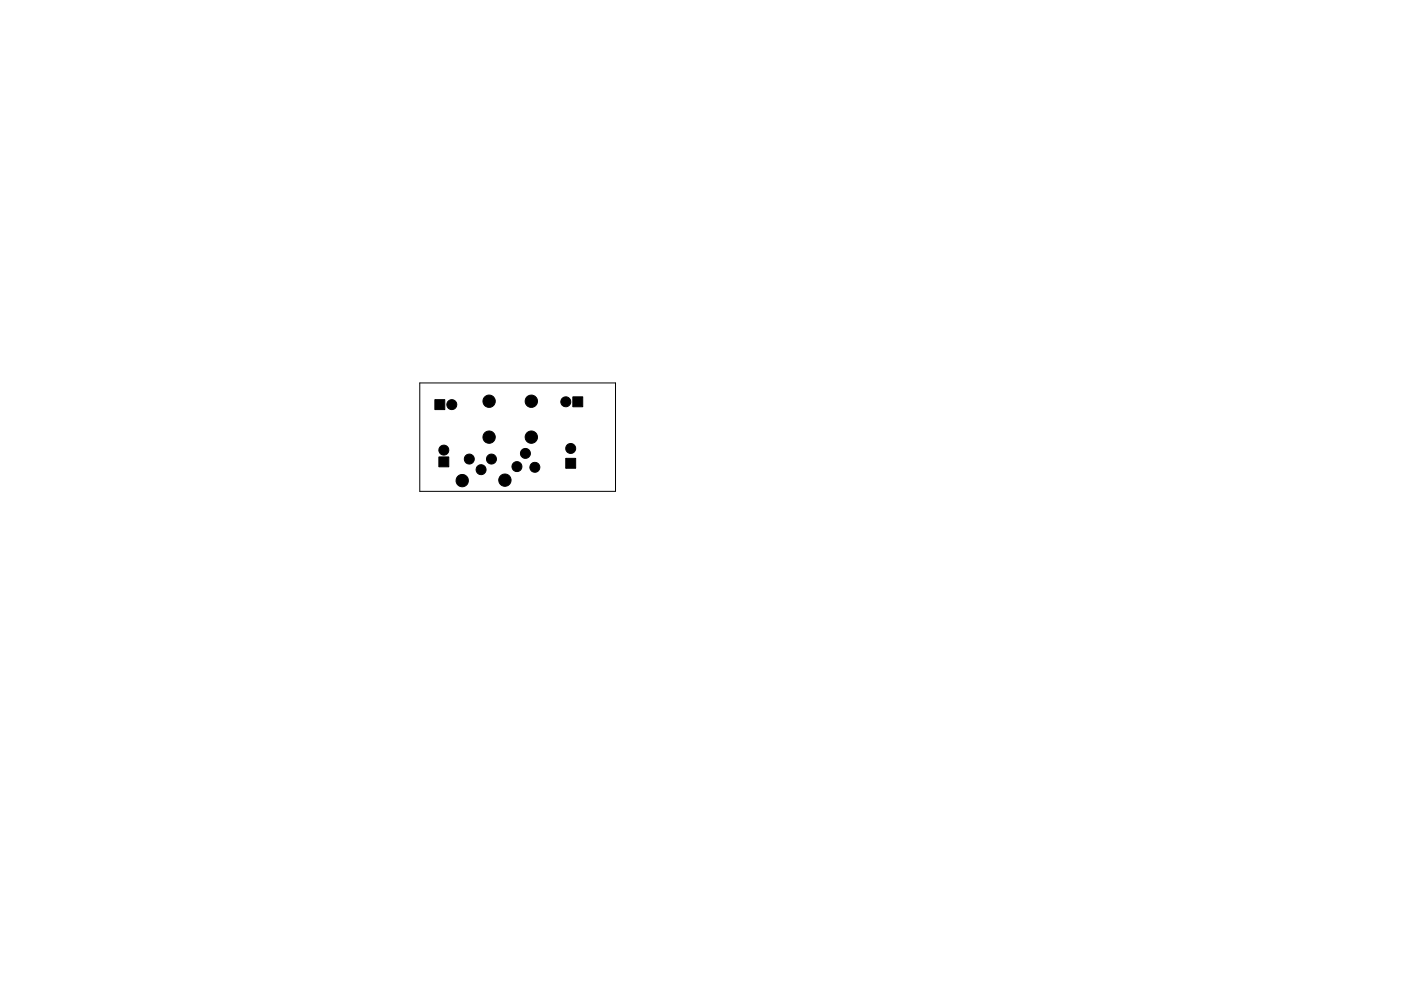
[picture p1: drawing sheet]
<svg xmlns="http://www.w3.org/2000/svg" width="297mm" height="210mm" viewBox="0 0 297 210" stroke-linecap="round" stroke-linejoin="round" font-family="sans-serif">
<path d="M89 81.2h41.5v23h-41.5z" fill="none" stroke="#000" stroke-width=".21"/>
<g fill="#000" stroke="#000" stroke-width=".21">
<path d="M92.2 84.8h2.1v2.1h-2.1zM93 96.9h2.2v2.1h-2.2zM119.9 97.2h2.2v2.1h-2.2zM121.4 84.2h2.2v2.1h-2.2z"/>
<circle cx="94.1" cy="95.5" r="1.06"/>
<circle cx="95.8" cy="85.8" r="1.06"/>
<circle cx="99.5" cy="97.4" r="1.06"/>
<circle cx="102" cy="99.6" r="1.06"/>
<circle cx="103.7" cy="85.1" r="1.31"/>
<circle cx="103.7" cy="92.7" r="1.31"/>
<circle cx="104.2" cy="97.4" r="1.06"/>
<circle cx="109.6" cy="99" r="1.06"/>
<circle cx="111.4" cy="96.2" r="1.05"/>
<circle cx="112.6" cy="85.1" r="1.31"/>
<circle cx="112.6" cy="92.7" r="1.31"/>
<circle cx="113.4" cy="99.1" r="1.06"/>
<circle cx="120" cy="85.2" r="1.06"/>
<circle cx="121" cy="95.1" r="1.06"/>
<circle cx="98" cy="102" r="1.31"/>
<circle cx="107" cy="101.9" r="1.31"/>
</g>
</svg>
